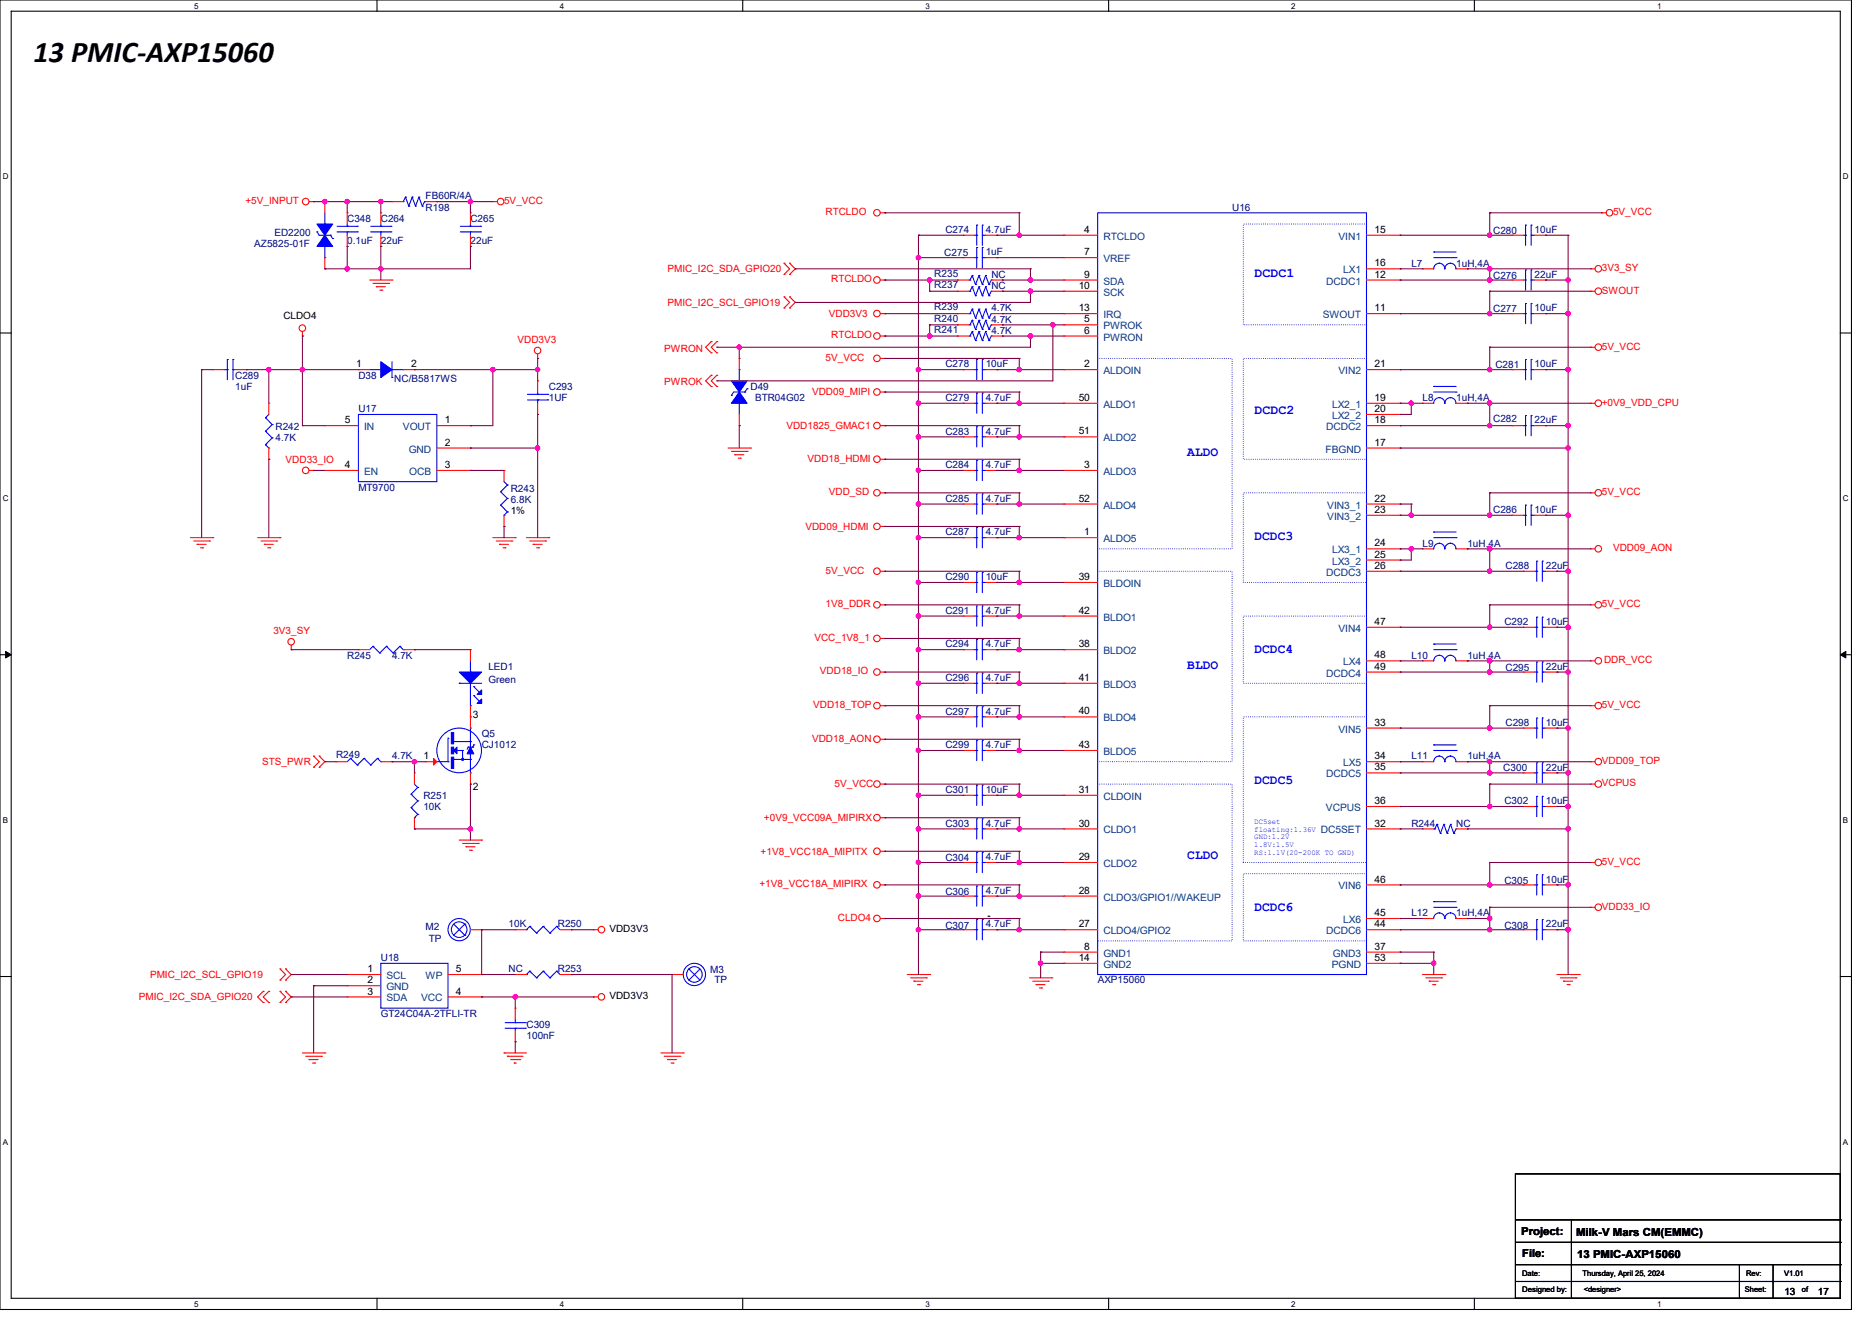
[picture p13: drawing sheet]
<svg xmlns="http://www.w3.org/2000/svg" width="297mm" height="210mm" viewBox="0 0 297 210" stroke-linecap="round" stroke-linejoin="round" font-family="sans-serif">
<defs><g id="words">
<text font-size="4.8" x="5.3" y="9.9">13 PMIC-AXP15060</text>
<g font-size="2.1" fill="#00f">
<text x="199.1" y="43.9">DCDC1</text>
<text x="199.1" y="65.8">DCDC2</text>
<text x="188.5" y="72.4">ALDO</text>
<text x="199.1" y="85.7">DCDC3</text>
<text x="188.5" y="106.2">BLDO</text>
<text x="199.1" y="103.7">DCDC4</text>
<text x="199.1" y="124.5">DCDC5</text>
<text x="188.5" y="136.4">CLDO</text>
<text x="199.1" y="144.5">DCDC6</text>
</g>
<g font-size="1.8">
<text x="241.5" y="196">Project:</text>
<text x="250.2" y="196.2">Milk-V Mars CM(EMMC)</text>
<text x="241.6" y="199.5">File:</text>
<text x="250.3" y="199.7">13 PMIC-AXP15060</text>
</g>
<g font-size="1.6" fill="#f00">
<text x="38.9" y="32.4">+5V_INPUT</text>
<text x="80" y="32.4">5V_VCC</text>
<text x="131.1" y="34.1">RTCLDO</text>
<text x="256.1" y="34.1">5V_VCC</text>
<text x="106" y="43.2">PMIC_I2C_SDA_GPIO20</text>
<text x="131.9" y="44.8">RTCLDO</text>
<text x="254.3" y="43">3V3_SY</text>
<text x="254.3" y="46.6">SWOUT</text>
<text x="106" y="48.5">PMIC_I2C_SCL_GPIO19</text>
<text x="131.6" y="50.3">VDD3V3</text>
<text x="131.9" y="53.7">RTCLDO</text>
<text x="82.2" y="54.4">VDD3V3</text>
<text x="105.4" y="55.8">PWRON</text>
<text x="131.1" y="57.3">5V_VCC</text>
<text x="254.3" y="55.5">5V_VCC</text>
<text x="105.4" y="61.2">PWROK</text>
<text x="128.9" y="62.8">VDD09_MIPI</text>
<text x="254.3" y="64.4">+0V9_VDD_CPU</text>
<text x="124.8" y="68.1">VDD1825_GMAC1</text>
<text x="45.3" y="73.4">VDD33_IO</text>
<text x="128.2" y="73.3">VDD18_HDMI</text>
<text x="131.6" y="78.6">VDD_SD</text>
<text x="254.3" y="78.6">5V_VCC</text>
<text x="127.9" y="84.1">VDD09_HDMI</text>
<text x="256.1" y="87.5">VDD09_AON</text>
<text x="131.1" y="91">5V_VCC</text>
<text x="43.4" y="100.6">3V3_SY</text>
<text x="129.3" y="101.7">VCC_1V8_1</text>
<text x="131.1" y="96.4">1V8_DDR</text>
<text x="254.3" y="96.4">5V_VCC</text>
<text x="130.2" y="107">VDD18_IO</text>
<text x="254.6" y="105.3">DDR_VCC</text>
<text x="129.1" y="112.4">VDD18_TOP</text>
<text x="254.3" y="112.4">5V_VCC</text>
<text x="128.9" y="117.7">VDD18_AON</text>
<text x="41.6" y="121.4">STS_PWR</text>
<text x="132.5" y="125">5V_VCC</text>
<text x="254.3" y="121.3">VDD09_TOP</text>
<text x="254.3" y="124.8">VCPUS</text>
<text x="121.3" y="130.3">+0V9_VCC09A_MIPIRX</text>
<text x="120.7" y="135.7">+1V8_VCC18A_MIPITX</text>
<text x="254.3" y="137.3">5V_VCC</text>
<text x="120.6" y="140.8">+1V8_VCC18A_MIPIRX</text>
<text x="133" y="146.2">CLDO4</text>
<text x="254.3" y="144.4">VDD33_IO</text>
<text x="23.8" y="155.2">PMIC_I2C_SCL_GPIO19</text>
<text x="22.1" y="158.8">PMIC_I2C_SDA_GPIO20</text>
</g>
<g font-size="1.6" fill="#000080">
<text x="55.1" y="35.2">C348</text>
<text x="60.5" y="35.2">C264</text>
<text x="67.6" y="33.4">R198</text>
<text x="67.6" y="31.6">FB60R/4A</text>
<text x="74.7" y="35.2">C265</text>
<text x="195.6" y="33.4">U16</text>
<text x="40.4" y="39.3">AZ5825-01F</text>
<text x="43.6" y="37.5">ED2200</text>
<text x="55.1" y="38.8">0.1uF</text>
<text x="60.5" y="38.8">22uF</text>
<text x="74.7" y="38.8">22uF</text>
<text x="149.9" y="40.7">C275</text>
<text x="150.1" y="37">C274</text>
<text x="156.5" y="40.5">1uF</text>
<text x="156.5" y="37">4.7uF</text>
<text x="237" y="37.1">C280</text>
<text x="243.6" y="37">10uF</text>
<text x="148.3" y="45.7">R237</text>
<text x="148.3" y="43.9">R235</text>
<text x="157.4" y="45.9">NC</text>
<text x="157.4" y="44.1">NC</text>
<text x="224" y="42.3">L7</text>
<text x="231.2" y="42.3">1uH,4A</text>
<text x="237" y="44.3">C276</text>
<text x="243.6" y="44.1">22uF</text>
<text x="148.3" y="52.8">R241</text>
<text x="148.3" y="49.3">R239</text>
<text x="148.3" y="51">R240</text>
<text x="157.4" y="53">4.7K</text>
<text x="157.4" y="49.4">4.7K</text>
<text x="157.4" y="51.2">4.7K</text>
<text x="237" y="49.6">C277</text>
<text x="243.6" y="49.4">10uF</text>
<text x="150.1" y="58.3">C278</text>
<text x="156.5" y="58.3">10uF</text>
<text x="237.4" y="58.5">C281</text>
<text x="243.6" y="58.3">10uF</text>
<text x="37.3" y="60.1">C289</text>
<text x="37.3" y="61.9">1uF</text>
<text x="56.9" y="65.4">U17</text>
<text x="56.9" y="60.1">D38</text>
<text x="62.6" y="60.6">NC/B5817WS</text>
<text x="87.1" y="61.9">C293</text>
<text x="87.1" y="63.6">1UF</text>
<text x="119.1" y="61.9">D49</text>
<text x="119.9" y="63.6">BTR04G02</text>
<text x="150.1" y="63.6">C279</text>
<text x="156.5" y="63.6">4.7uF</text>
<text x="225.8" y="63.6">L8</text>
<text x="231.2" y="63.6">1uH,4A</text>
<text x="43.7" y="68.3">R242</text>
<text x="43.7" y="70">4.7K</text>
<text x="150.1" y="69">C283</text>
<text x="156.5" y="69">4.7uF</text>
<text x="237" y="67">C282</text>
<text x="243.6" y="67.2">22uF</text>
<text x="56.9" y="77.9">MT9700</text>
<text x="150.1" y="74.3">C284</text>
<text x="156.5" y="74.3">4.7uF</text>
<text x="81.1" y="78">R243</text>
<text x="81.1" y="79.8">6.8K</text>
<text x="150.1" y="79.7">C285</text>
<text x="156.5" y="79.7">4.7uF</text>
<text x="237" y="81.4">C286</text>
<text x="243.6" y="81.4">10uF</text>
<text x="150.1" y="85">C287</text>
<text x="156.5" y="85">4.7uF</text>
<text x="225.8" y="86.8">L9</text>
<text x="232.9" y="86.8">1uH,4A</text>
<text x="150.1" y="92.1">C290</text>
<text x="156.5" y="92.1">10uF</text>
<text x="239" y="90.3">C288</text>
<text x="245.4" y="90.3">22uF</text>
<text x="150.1" y="97.4">C291</text>
<text x="156.5" y="97.4">4.7uF</text>
<text x="238.8" y="99.2">C292</text>
<text x="245.4" y="99.2">10uF</text>
<text x="55.1" y="104.5">R245</text>
<text x="62.2" y="104.5">4.7K</text>
<text x="77.5" y="106.3">LED1</text>
<text x="150.1" y="102.8">C294</text>
<text x="156.5" y="102.8">4.7uF</text>
<text x="224" y="104.5">L10</text>
<text x="232.9" y="104.5">1uH,4A</text>
<text x="239" y="106.5">C295</text>
<text x="245.4" y="106.3">22uF</text>
<text x="77.5" y="108.5">Green</text>
<text x="150.1" y="108.1">C296</text>
<text x="150.1" y="113.4">C297</text>
<text x="156.5" y="108.1">4.7uF</text>
<text x="156.5" y="113.4">4.7uF</text>
<text x="76.5" y="117">Q5</text>
<text x="76.5" y="118.8">CJ1012</text>
<text x="150.1" y="118.8">C299</text>
<text x="156.5" y="118.8">4.7uF</text>
<text x="239" y="115.2">C298</text>
<text x="245.4" y="115.2">10uF</text>
<text x="53.3" y="120.4">R249</text>
<text x="62.2" y="120.5">4.7K</text>
<text x="150.1" y="125.9">C301</text>
<text x="156.5" y="125.9">10uF</text>
<text x="224" y="120.5">L11</text>
<text x="232.9" y="120.5">1uH,4A</text>
<text x="238.6" y="122.3">C300</text>
<text x="245.4" y="122.3">22uF</text>
<text x="67.2" y="126.8">R251</text>
<text x="67.2" y="128.5">10K</text>
<text x="150.1" y="131.2">C303</text>
<text x="156.5" y="131.2">4.7uF</text>
<text x="224" y="131.2">R244</text>
<text x="231.2" y="131.2">NC</text>
<text x="238.8" y="127.7">C302</text>
<text x="245.4" y="127.7">10uF</text>
<text x="150.1" y="136.7">C304</text>
<text x="156.5" y="136.5">4.7uF</text>
<text x="150.1" y="142.1">C306</text>
<text x="156.5" y="141.9">4.7uF</text>
<text x="238.8" y="140.3">C305</text>
<text x="245.4" y="140.1">10uF</text>
<text x="67.6" y="147.6">M2</text>
<text x="68.1" y="149.5">TP</text>
<text x="80.7" y="147.2">10K</text>
<text x="88.5" y="147.2">R250</text>
<text x="150.1" y="147.4">C307</text>
<text x="156.5" y="147.2">4.7uF</text>
<text x="224" y="145.4">L12</text>
<text x="231.2" y="145.4">1uH,4A</text>
<text x="238.8" y="147.4">C308</text>
<text x="245.4" y="147.2">22uF</text>
<text x="60.5" y="152.5">U18</text>
<text x="80.7" y="154.3">NC</text>
<text x="88.5" y="154.3">R253</text>
<text x="112.7" y="154.5">M3</text>
<text x="60.5" y="161.4">GT24C04A-2TFLI-TR</text>
<text x="113.4" y="156.1">TP</text>
<text x="174.3" y="156.1">AXP15060</text>
<text x="83.6" y="163.2">C309</text>
<text x="83.6" y="165">100nF</text>
</g>
<g font-size="1.6">
<text x="172.1" y="37">4</text>
<text x="172.1" y="40.5">7</text>
<text x="218.2" y="37">15</text>
<text x="171.2" y="45.8">10</text>
<text x="172.1" y="44.1">9</text>
<text x="218.2" y="44.1">12</text>
<text x="218.2" y="42.3">16</text>
<text x="45" y="50.7">CLDO4</text>
<text x="171.2" y="49.4">13</text>
<text x="172.1" y="51.2">5</text>
<text x="172.1" y="53">6</text>
<text x="218.2" y="49.4">11</text>
<text x="56.5" y="58.3">1</text>
<text x="65.3" y="58.3">2</text>
<text x="172.1" y="58.3">2</text>
<text x="218.2" y="58.3">21</text>
<text x="171.2" y="63.6">50</text>
<text x="218.2" y="63.6">19</text>
<text x="218.2" y="65.4">20</text>
<text x="54.8" y="67.2">5</text>
<text x="70.6" y="70.7">2</text>
<text x="70.6" y="67.2">1</text>
<text x="171.2" y="69">51</text>
<text x="218.2" y="70.7">17</text>
<text x="218.2" y="67.2">18</text>
<text x="54.8" y="74.3">4</text>
<text x="70.6" y="74.3">3</text>
<text x="172.1" y="74.3">3</text>
<text x="81.1" y="81.6">1%</text>
<text x="171.2" y="79.6">52</text>
<text x="218.2" y="79.6">22</text>
<text x="218.2" y="81.4">23</text>
<text x="172.1" y="85">1</text>
<text x="218.2" y="86.7">24</text>
<text x="218.2" y="88.5">25</text>
<text x="171.2" y="92.1">39</text>
<text x="218.2" y="90.3">26</text>
<text x="171.2" y="97.4">42</text>
<text x="218.2" y="99.2">47</text>
<text x="171.2" y="102.7">38</text>
<text x="218.2" y="104.5">48</text>
<text x="218.2" y="106.3">49</text>
<text x="75.1" y="114">3</text>
<text x="171.2" y="113.4">40</text>
<text x="171.2" y="108.1">41</text>
<text x="171.2" y="118.7">43</text>
<text x="218.2" y="115.2">33</text>
<text x="67.2" y="120.5">1</text>
<text x="75.1" y="125.4">2</text>
<text x="171.2" y="125.9">31</text>
<text x="218.2" y="120.5">34</text>
<text x="218.2" y="122.3">35</text>
<text x="171.2" y="131.2">30</text>
<text x="218.2" y="131.2">32</text>
<text x="218.2" y="127.6">36</text>
<text x="171.2" y="136.5">29</text>
<text x="171.2" y="141.9">28</text>
<text x="218.2" y="140.1">46</text>
<text x="96.7" y="147.9">VDD3V3</text>
<text x="171.2" y="147.2">27</text>
<text x="218.2" y="147.2">44</text>
<text x="218.2" y="145.4">45</text>
<text x="58.3" y="154.3">1</text>
<text x="72.4" y="154.3">5</text>
<text x="171.2" y="152.5">14</text>
<text x="172.1" y="150.7">8</text>
<text x="218.2" y="150.7">37</text>
<text x="218.2" y="152.5">53</text>
<text x="58.3" y="156.1">2</text>
<text x="58.3" y="157.9">3</text>
<text x="72.4" y="157.9">4</text>
<text x="96.7" y="158.6">VDD3V3</text>
<text x="283.3" y="205.5">13</text>
<text x="288.6" y="205.5">17</text>
</g>
<g font-size="1.6" fill="#004080">
<text x="175.1" y="38.1">RTCLDO</text>
<text x="175.1" y="41.6">VREF</text>
<text x="212.5" y="38.1">VIN1</text>
<text x="175.1" y="45.2">SDA</text>
<text x="175.1" y="46.9">SCK</text>
<text x="210.5" y="45.2">DCDC1</text>
<text x="213.2" y="43.4">LX1</text>
<text x="175.1" y="52.3">PWROK</text>
<text x="175.1" y="50.5">IRQ</text>
<text x="210" y="50.5">SWOUT</text>
<text x="175.1" y="59.4">ALDOIN</text>
<text x="175.1" y="54.1">PWRON</text>
<text x="212.5" y="59.4">VIN2</text>
<text x="175.1" y="64.7">ALDO1</text>
<text x="211.5" y="64.7">LX2_1</text>
<text x="57.8" y="68.3">IN</text>
<text x="64" y="68.3">VOUT</text>
<text x="64.9" y="71.8">GND</text>
<text x="175.1" y="70.1">ALDO2</text>
<text x="210.4" y="71.8">FBGND</text>
<text x="210.5" y="68.3">DCDC2</text>
<text x="211.5" y="66.5">LX2_2</text>
<text x="57.8" y="75.4">EN</text>
<text x="65" y="75.4">OCB</text>
<text x="175.1" y="75.4">ALDO3</text>
<text x="175.1" y="80.7">ALDO4</text>
<text x="210.7" y="80.7">VIN3_1</text>
<text x="210.7" y="82.5">VIN3_2</text>
<text x="175.1" y="86.1">ALDO5</text>
<text x="211.5" y="87.8">LX3_1</text>
<text x="211.5" y="89.6">LX3_2</text>
<text x="175.1" y="93.2">BLDOIN</text>
<text x="210.5" y="91.4">DCDC3</text>
<text x="175.1" y="98.5">BLDO1</text>
<text x="212.5" y="100.3">VIN4</text>
<text x="175.1" y="103.8">BLDO2</text>
<text x="210.5" y="107.4">DCDC4</text>
<text x="213.2" y="105.6">LX4</text>
<text x="175.1" y="109.2">BLDO3</text>
<text x="175.1" y="114.5">BLDO4</text>
<text x="175.1" y="119.8">BLDO5</text>
<text x="212.5" y="116.3">VIN5</text>
<text x="210.5" y="123.4">DCDC5</text>
<text x="213.2" y="121.6">LX5</text>
<text x="175.1" y="127">CLDOIN</text>
<text x="210.5" y="128.7">VCPUS</text>
<text x="175.1" y="137.6">CLDO2</text>
<text x="175.1" y="132.3">CLDO1</text>
<text x="209.7" y="132.3">DC5SET</text>
<text x="175.1" y="143">CLDO3/GPIO1//WAKEUP</text>
<text x="212.5" y="141.2">VIN6</text>
<text x="175.1" y="148.3">CLDO4/GPIO2</text>
<text x="210.5" y="148.3">DCDC6</text>
<text x="213.2" y="146.5">LX6</text>
<text x="61.3" y="155.4">SCL</text>
<text x="67.6" y="155.4">WP</text>
<text x="175.1" y="151.9">GND1</text>
<text x="175.1" y="153.6">GND2</text>
<text x="211.4" y="153.6">PGND</text>
<text x="211.6" y="151.9">GND3</text>
<text x="61.3" y="157.2">GND</text>
<text x="61.3" y="159">SDA</text>
<text x="66.8" y="159">VCC</text>
</g>
<g font-size="1.3">
<text x="30.8" y="1.4">5</text>
<text x="88.9" y="1.4">4</text>
<text x="146.9" y="1.4">3</text>
<text x="205" y="1.4">2</text>
<text x="263" y="1.4">1</text>
<text x=".4" y="28.5">D</text>
<text x="292.5" y="28.5">D</text>
<text x=".4" y="79.5">C</text>
<text x="292.5" y="79.5">C</text>
<text x=".4" y="130.6">B</text>
<text x="292.5" y="130.6">B</text>
<text x=".4" y="181.7">A</text>
<text x="292.5" y="181.7">A</text>
<text x="30.8" y="207.4">5</text>
<text x="88.9" y="207.4">4</text>
<text x="146.9" y="207.4">3</text>
<text x="205" y="207.4">2</text>
<text x="263" y="207.4">1</text>
</g>
<g font-size="1.2" fill="#00f">
<text x="199.1" y="130.8">DC5set</text>
<text x="199.1" y="132">floating:1.36V</text>
<text x="199.1" y="133.2">GND:1.2V</text>
<text x="199.1" y="134.5">1.8V:1.5V</text>
<text x="199.1" y="135.7">RS:1.1V(20-200K TO GND)</text>
</g>
<g font-size="1.2">
<text x="241.6" y="202.6">Date:</text>
<text x="251.2" y="202.6">Thursday, April 25, 2024</text>
<text x="277.2" y="202.6">Rev:</text>
<text x="283.2" y="202.6">V1.01</text>
<text x="241.6" y="205.1">Designed by:</text>
<text x="251.4" y="205.1">&lt;designer&gt;</text>
<text x="277" y="205.1">Sheet:</text>
<text x="286" y="205.1">of</text>
</g>
</g></defs>
<path d="M0 0h293.9v207.9h-293.9zM1.8 1.8h290.3v204.3h-290.3z" fill="none" stroke="#000" stroke-width=".17"/>
<g fill="#fff">
<path d="M30.8 .2h.7v1.4h-.7z"/>
<path d="M30.8 206.3h.7v1.4h-.7z"/>
</g>
<path d="M59.8 0v1.8M59.8 206.1v1.8" fill="none" stroke="#000" stroke-width=".17"/>
<g fill="#fff">
<path d="M88.9 .2h.7v1.4h-.7z"/>
<path d="M88.9 206.3h.7v1.4h-.7z"/>
</g>
<path d="M117.9 0v1.8M117.9 206.1v1.8" fill="none" stroke="#000" stroke-width=".17"/>
<g fill="#fff">
<path d="M146.9 .2h.7v1.4h-.7z"/>
<path d="M146.9 206.3h.7v1.4h-.7z"/>
</g>
<path d="M176 0v1.8M176 206.1v1.8" fill="none" stroke="#000" stroke-width=".17"/>
<g fill="#fff">
<path d="M205 .2h.7v1.4h-.7z"/>
<path d="M205 206.3h.7v1.4h-.7z"/>
</g>
<path d="M234 0v1.8M234 206.1v1.8" fill="none" stroke="#000" stroke-width=".17"/>
<g fill="#fff">
<path d="M263.1 .2h.7v1.4h-.7z"/>
<path d="M263.1 206.3h.7v1.4h-.7z"/>
<path d="M.4 27.3h1v1.4h-1z"/>
<path d="M292.6 27.3h.9v1.4h-.9z"/>
<path d="M.4 78.4h1v1.4h-1z"/>
<path d="M292.6 78.4h.9v1.4h-.9z"/>
</g>
<path d="M0 52.9h1.8M292.1 52.9h1.8" fill="none" stroke="#000" stroke-width=".17"/>
<g fill="#fff">
<path d="M.4 129.5h.9v1.4h-.9z"/>
<path d="M292.6 129.5h.8v1.4h-.8z"/>
</g>
<path d="M0 103.9h1.8M292.1 103.9h1.8" fill="none" stroke="#000" stroke-width=".17"/>
<path d="M.9 103.4l.9 .5-.9 .5zM292.1 103.9l.9-.5v1z" fill="#000" stroke="#000" stroke-width=".16"/>
<g fill="#fff">
<path d="M.4 180.5h.9v1.4h-.9z"/>
<path d="M292.5 180.5h.9v1.4h-.9z"/>
</g>
<g fill="none" stroke="#000" stroke-width=".17">
<path d="M0 155h1.8M156.8 145.4h.2M157 145.4h.1M292.1 155h1.8M240.6 186.3h51.5v19.8h-51.5zM240.6 193.6h51.5M240.6 197.2h51.5M249.4 193.6v12.5M292.1 193.6h.1M292.1 197.2h.1M240.6 200.7h51.5M240.6 203.4h51.5"/>
<path d="M249.4 206.1h.1M276.1 206.1h.1M276.1 200.7v5.4M281.5 206.1h.1M281.5 200.7v5.4M292.1 200.7h.1M292.1 203.4h.1"/>
</g>
<g fill="none" stroke="#f00" stroke-width=".17">
<path d="M49.1 32h.7M49.8 32h.1M51.6 32h.1M51.6 32v1.8M55.1 33.8h.1M55.1 39.1h.1M55.1 33.8v1.8M55.1 37.3v1.8M60.5 33.8h.1M60.5 39.1h.1M60.5 33.8v1.8M60.5 37.3v1.8"/>
<path d="M62.2 32h.1M62.2 32h1.8M67.6 32h1.7M69.3 32h.1M74.7 33.8h.1M74.7 39.1h.1M74.7 33.8v1.8M74.7 37.3v1.8M78.2 32h.1M78.2 32h.8M139.7 33.8h.8M140.5 33.8h.1"/>
<path d="M152.9 37.3h.1M152.9 37.3h1.8M156.5 37.3h1.7M158.2 37.3h.1M168.9 37.3h.1M168.9 37.3h5.3M216.9 37.3h5.3M222.2 37.3h.1M240 37.3h.1M240 37.3h1.8M243.6 37.3h1.8M245.4 37.3h.1"/>
<path d="M254.3 33.8h.1M254.3 33.8h.7M33.8 58.7h.1M33.8 58.7h1.8M37.3 58.7h1.8M39.1 58.7h.1M48 53.3h.1M48 52.6v.7M51.6 42.7h.1M51.6 40.9v1.8M56.9 58.7h.1M56.9 58.7h1.8"/>
<path d="M58.7 44.4h3.5M59.2 45h2.5M59.7 45.5h.1M59.7 45.5h1.5M60.3 46.1h.3M60.6 46.1h.1M61.7 45h.1M62.2 44.4h.1M64 58.7h1.8M65.8 58.7h.1M85.3 56.9h.1M85.3 56.2v.7"/>
<path d="M112.9 56h.1M112.9 54.2h.1M112.9 59.6h.1M112.9 59.6l-.9 .9 .9 .8M112.9 54.2l-.9 .9 .9 .9M113.8 56h.1M113.8 54.2h.1M113.8 59.6h.1M113.8 54.2l-.9 .9 .9 .9M113.8 59.6l-.9 .9 .9 .8M117.3 56.9h.1M117.3 56.9v1.8"/>
<path d="M124.5 43.6h.1M124.5 41.8h.1M124.5 48.9h.1M124.5 47.1h.1M124.5 41.8l.8 .9-.8 .9M124.5 47.1l.8 .9-.8 .9M125.3 41.8h.1M125.3 43.6h.1M125.3 47.1h.1M125.3 48.9h.1M125.3 41.8l.9 .9-.9 .9M125.3 47.1l.9 .9-.9 .9"/>
<path d="M139.7 56.9h.8M139.7 44.4h.8M139.7 49.8h.8M139.7 53.3h.8M140.5 56.9h.1M140.5 44.4h.1M140.5 49.8h.1M140.5 53.3h.1M152 53.3h.1M152 46.2h.1M152 49.8h.1M152 51.6h.1"/>
<path d="M152 44.4h.1M152 46.2h1.8M152 44.4h1.8M152 49.8h1.8M152 53.3h1.8M152 51.6h1.8M152.9 40.9h.1M152.9 58.7h.1M152.9 58.7h1.8M152.9 40.9h1.8M156.5 58.7h1.7M156.5 40.9h1.7"/>
<path d="M157.4 46.2h1.7M157.4 44.4h1.7M157.4 49.8h1.7M157.4 53.3h1.7M157.4 51.6h1.7M158.2 40.9h.1M158.2 58.7h.1M159.1 53.3h.1M159.1 46.2h.1M159.1 49.8h.1M159.1 51.6h.1M159.1 44.4h.1"/>
<path d="M168.9 58.7h.1M168.9 51.6h.1M168.9 53.3h.1M168.9 40.9h.1M168.9 44.4h.1M168.9 46.2h.1M168.9 49.8h.1M168.9 46.2h5.3M168.9 44.4h5.3M168.9 49.8h5.3M168.9 53.3h5.3M168.9 58.7h5.3"/>
<path d="M168.9 40.9h5.3M168.9 51.6h5.3M216.9 42.7h5.3M216.9 44.4h5.3M216.9 49.8h5.3M216.9 58.7h5.3M222.2 49.8h.1M222.2 44.4h.1M222.2 42.7h.1M222.2 58.7h.1M225.8 42.7h.1M225.8 42.7h1.8"/>
<path d="M231.1 42.7h1.8M232.9 42.7h.1M240 49.8h.1M240 44.4h.1M240 58.7h.1M240 44.4h1.8M240 49.8h1.8M240 58.7h1.8M243.6 44.4h1.8M243.6 49.8h1.8M243.6 58.7h1.8M245.4 49.8h.1"/>
<path d="M245.4 44.4h.1M245.4 58.7h.1M252.5 42.7h.1M252.5 46.2h.1M252.5 55.1h.1M252.5 42.7h.7M252.5 46.2h.7M252.5 55.1h.7M42.7 64h.1M42.7 72.9h.1M42.7 64v1.8M42.7 71.1v1.8"/>
<path d="M49.1 74.7h.7M49.8 74.7h.1M51.6 74.7h.1M51.6 67.6h.1M51.6 67.6h5.3M51.6 74.7h5.3M69.3 67.6h5.4M69.3 74.7h5.4M69.3 71.1h5.4M74.7 74.7h.1M74.7 71.1h.1M74.7 67.6h.1"/>
<path d="M80 74.7h.1M80 74.7v1.8M85.3 60.5h.1M85.3 65.8h.1M85.3 60.5v1.7M85.3 64v1.8M112.9 61.3h.1M113.8 61.3h.1M115.6 71.1h3.5M116.1 71.6h2.5M116.6 72.2h.1M116.6 72.2h1.5"/>
<path d="M117.2 72.7h.3M117.3 67.6h.1M117.3 65.8v1.8M117.5 72.7h.1M118.6 71.6h.1M119.1 71.1h.1M139.7 78.2h.8M139.7 62.2h.8M139.7 67.6h.8M139.7 72.9h.8M140.5 62.2h.1M140.5 67.6h.1"/>
<path d="M140.5 72.9h.1M140.5 78.2h.1M152.9 74.7h.1M152.9 64h.1M152.9 69.3h.1M152.9 64h1.8M152.9 74.7h1.8M152.9 69.3h1.8M156.5 64h1.7M156.5 74.7h1.7M156.5 69.3h1.7M158.2 74.7h.1"/>
<path d="M158.2 64h.1M158.2 69.3h.1M168.9 74.7h.1M168.9 64h.1M168.9 69.3h.1M168.9 64h5.3M168.9 74.7h5.3M168.9 69.3h5.3M216.9 67.6h5.3M216.9 64h5.3M216.9 71.1h5.3M216.9 65.8h5.3"/>
<path d="M222.2 71.1h.1M222.2 67.6h.1M222.2 64h.1M222.2 65.8h.1M225.8 64h.1M225.8 64h1.8M231.1 64h1.8M232.9 64h.1M240 67.6h.1M240 67.6h1.8M243.6 67.6h1.8M245.4 67.6h.1"/>
<path d="M252.5 78.2h.1M252.5 64h.1M252.5 78.2h.7M252.5 64h.7M30.2 85.3h3.6M30.8 85.9h2.5M31.3 86.4h.1M31.3 86.4h1.4M31.8 87h.4M32.2 87h.1M33.3 85.9h.1M33.8 85.3h.1"/>
<path d="M40.9 85.3h3.5M41.4 85.9h2.5M42 86.4h.1M42 86.4h1.4M42.5 87h.3M42.8 87h.1M43.9 85.9h.1M44.4 85.3h.1M78.2 85.3h3.6M78.8 85.9h2.5M79.3 86.4h.1M79.3 86.4h1.4"/>
<path d="M79.8 87h.4M80 83.6h.1M80 81.8v1.8M80.2 87h.1M81.3 85.9h.1M81.8 85.3h.1M83.6 85.3h3.5M84.1 85.9h2.5M84.6 86.4h.1M84.6 86.4h1.5M85.2 87h.3M85.5 87h.1"/>
<path d="M86.6 85.9h.1M87.1 85.3h.1M139.7 96h.8M139.7 83.6h.8M139.7 90.7h.8M140.5 83.6h.1M140.5 90.7h.1M140.5 96h.1M152.9 92.5h.1M152.9 80h.1M152.9 85.3h.1M152.9 97.8h.1"/>
<path d="M152.9 85.3h1.8M152.9 92.5h1.8M152.9 80h1.8M152.9 97.8h1.8M156.5 85.3h1.7M156.5 92.5h1.7M156.5 80h1.7M156.5 97.8h1.7M158.2 92.5h.1M158.2 80h.1M158.2 85.3h.1M158.2 97.8h.1"/>
<path d="M168.9 85.3h.1M168.9 92.5h.1M168.9 97.8h.1M168.9 80h.1M168.9 85.3h5.3M168.9 92.5h5.3M168.9 80h5.3M168.9 97.8h5.3M216.9 90.7h5.3M216.9 87.1h5.3M216.9 80h5.3M216.9 99.6h5.3"/>
<path d="M216.9 81.8h5.3M216.9 88.9h5.3M222.2 80h.1M222.2 81.8h.1M222.2 87.1h.1M222.2 88.9h.1M222.2 90.7h.1M222.2 99.6h.1M225.8 87.1h.1M225.8 87.1h1.8M231.1 87.1h1.8M232.9 87.1h.1"/>
<path d="M240 81.8h.1M240 81.8h1.8M241.8 99.6h.1M241.8 90.7h.1M241.8 90.7h1.8M241.8 99.6h1.8M243.6 81.8h1.8M245.4 81.8h.1M245.4 90.7h1.7M245.4 99.6h1.7M247.1 99.6h.1M247.1 90.7h.1"/>
<path d="M252.5 96h.1M252.5 87.1h.1M252.5 96h.7M252.5 87.1h.7M46.2 103.1h.1M46.2 102.4v.7M56.9 103.1h.1M56.9 103.1h1.8M64 103.1h1.8M65.8 103.1h.1M74.7 103.1h.1M74.7 113.8h.1"/>
<path d="M74.7 103.1v1.8M74.7 112v3.6M139.7 112h.8M139.7 101.3h.8M139.7 106.7h.8M139.7 117.3h.8M140.5 101.3h.1M140.5 112h.1M140.5 106.7h.1M140.5 117.3h.1M152.9 103.1h.1M152.9 108.5h.1"/>
<path d="M152.9 113.8h.1M152.9 119.1h.1M152.9 103.1h1.8M152.9 108.5h1.8M152.9 113.8h1.8M152.9 119.1h1.8M156.5 103.1h1.7M156.5 108.5h1.7M156.5 113.8h1.7M156.5 119.1h1.7M158.2 103.1h.1M158.2 108.5h.1"/>
<path d="M158.2 113.8h.1M158.2 119.1h.1M168.9 103.1h.1M168.9 113.8h.1M168.9 108.5h.1M168.9 119.1h.1M168.9 103.1h5.3M168.9 108.5h5.3M168.9 113.8h5.3M168.9 119.1h5.3M216.9 106.7h5.3M216.9 104.9h5.3"/>
<path d="M216.9 115.6h5.3M222.2 115.6h.1M222.2 104.9h.1M222.2 106.7h.1M225.8 104.9h.1M225.8 104.9h1.8M231.1 104.9h1.8M232.9 104.9h.1M241.8 115.6h.1M241.8 106.7h.1M241.8 106.7h1.8M241.8 115.6h1.8"/>
<path d="M245.4 106.7h1.7M245.4 115.6h1.7M247.1 115.6h.1M247.1 106.7h.1M252.5 112h.1M252.5 104.9h.1M252.5 112h.7M252.5 104.9h.7M49.8 121.8h.1M49.8 120h.1M49.8 120l.9 .9-.9 .9M50.7 120h.1"/>
<path d="M50.7 121.8h.1M50.7 120l.9 .9-.9 .9M53.3 120.9h.1M53.3 120.9h1.8M60.5 120.9h1.7M62.2 120.9h.1M65.8 122.7h.1M65.8 131.6h.1M65.8 122.7v1.8M65.8 129.8v1.8M67.6 120.9h.1M67.6 120.9h1.7"/>
<path d="M72.9 133.3h3.6M73.4 133.9h2.5M74 134.4h.1M74 134.4h1.4M74.5 135h.3M74.7 124.5h.1M74.7 122.7v1.8M74.8 135h.1M75.9 133.9h.1M76.5 133.3h.1M139.7 124.5h.8M139.7 129.8h.8"/>
<path d="M139.7 135.1h.8M140.5 124.5h.1M140.5 129.8h.1M140.5 135.1h.1M152.9 131.6h.1M152.9 136.9h.1M152.9 126.2h.1M152.9 136.9h1.8M152.9 131.6h1.8M152.9 126.2h1.8M156.5 136.9h1.7M156.5 131.6h1.7"/>
<path d="M156.5 126.2h1.7M158.2 131.6h.1M158.2 136.9h.1M158.2 126.2h.1M168.9 136.9h.1M168.9 131.6h.1M168.9 126.2h.1M168.9 136.9h5.3M168.9 131.6h5.3M168.9 126.2h5.3M216.9 120.9h5.3M216.9 122.7h5.3"/>
<path d="M216.9 131.6h5.3M216.9 128h5.3M222.2 131.6h.1M222.2 120.9h.1M222.2 122.7h.1M222.2 128h.1M225.8 120.9h.1M225.8 131.6h.1M225.8 120.9h1.8M225.8 131.6h1.8M231.1 120.9h1.8M231.1 131.6h1.8"/>
<path d="M232.9 120.9h.1M232.9 131.6h.1M241.8 122.7h.1M241.8 128h.1M241.8 122.7h1.8M241.8 128h1.8M245.4 122.7h1.7M245.4 128h1.7M247.1 122.7h.1M247.1 128h.1M252.5 120.9h.1M252.5 124.5h.1"/>
<path d="M252.5 136.9h.1M252.5 120.9h.7M252.5 124.5h.7M252.5 136.9h.7M41.8 159.1h.1M41.8 157.4h.1M41.8 157.4l-.9 .8 .9 .9M42.7 159.1h.1M42.7 157.4h.1M42.7 157.4l-.9 .8 .9 .9M44.4 159.1h.1M44.4 157.4h.1"/>
<path d="M44.4 155.6h.1M44.4 153.8h.1M44.4 157.4l.9 .8-.9 .9M44.4 153.8l.9 .9-.9 .9M45.3 157.4h.1M45.3 159.1h.1M45.3 153.8h.1M45.3 155.6h.1M45.3 157.4l.9 .8-.9 .9M45.3 153.8l.9 .9-.9 .9M55.1 154.7h.1M55.1 156.5h.1"/>
<path d="M55.1 158.2h.1M55.1 154.7h5.4M55.1 158.2h5.4M55.1 156.5h5.4M71.1 154.7h5.4M71.1 158.2h5.4M74.7 147.6h1.8M76.5 158.2h.1M76.5 154.7h.1M76.5 147.6h.1M81.8 154.7h.1M81.8 147.6h.1"/>
<path d="M81.8 154.7h1.8M81.8 147.6h1.8M88.9 154.7h1.8M88.9 147.6h1.8M90.7 154.7h.1M90.7 147.6h.1M94.2 158.2h.1M94.2 147.6h.1M94.2 158.2h.8M94.2 147.6h.8M106.7 154.7h.1M106.7 154.7h1.8"/>
<path d="M139.7 140.5h.8M139.7 145.8h.8M140.5 140.5h.1M140.5 145.8h.1M144 154.7h3.6M144.5 155.2h2.5M145.1 155.7h.1M145.1 155.7h1.4M145.6 156.3h.4M146 156.3h.1M147 155.2h.1M147.6 154.7h.1"/>
<path d="M152.9 147.6h.1M152.9 142.2h.1M152.9 147.6h1.8M152.9 142.2h1.8M156.5 147.6h1.7M156.5 142.2h1.7M158.2 147.6h.1M158.2 142.2h.1M163.4 155.2h3.6M163.9 155.7h2.5M164.5 156.3h.1M164.5 156.3h1.4"/>
<path d="M165 156.8h.4M165.4 156.8h.1M166.4 155.7h.1M167 155.2h.1M168.9 151.1h.1M168.9 152.9h.1M168.9 147.6h.1M168.9 142.2h.1M168.9 147.6h5.3M168.9 151.1h5.3M168.9 152.9h5.3M168.9 142.2h5.3"/>
<path d="M216.9 140.5h5.3M216.9 145.8h5.3M216.9 147.6h5.3M216.9 151.1h5.3M216.9 152.9h5.3M222.2 151.1h.1M222.2 147.6h.1M222.2 145.8h.1M222.2 140.5h.1M222.2 152.9h.1M225.8 145.8h.1M225.8 154.7h3.6"/>
<path d="M225.8 145.8h1.8M226.3 155.2h2.5M226.9 155.7h.1M226.9 155.7h1.4M227.4 156.3h.4M227.8 156.3h.1M228.8 155.2h.1M229.4 154.7h.1M231.1 145.8h1.8M232.9 145.8h.1M241.8 140.5h.1M241.8 147.6h.1"/>
<path d="M241.8 140.5h1.8M241.8 147.6h1.8M245.4 140.5h1.7M245.4 147.6h1.7M247.1 140.5h.1M247.1 147.6h.1M247.1 154.7h3.6M247.7 155.2h2.5M248.2 155.7h.1M248.2 155.7h1.4M248.8 156.3h.3M249.1 156.3h.1"/>
<path d="M250.2 155.2h.1M250.7 154.7h.1M252.5 144h.1M252.5 144h.7M48 167.1h3.6M48.5 167.7h2.5M49.1 168.2h.1M49.1 168.2h1.4M49.6 168.7h.4M50 168.7h.1M51 167.7h.1M51.6 167.1h.1"/>
<path d="M80 167.1h.1M80 167.1h3.6M80.5 167.7h.1M80.5 167.7h2.5M81.1 168.2h1.4M81.6 168.7h.1M81.6 168.7h.4M81.8 165.4h.1M81.8 160h.1M81.8 160v1.8M81.8 163.6v1.8M82.5 168.2h.1"/>
<path d="M104.9 167.1h3.6M105.4 167.7h2.5M106 168.2h.1M106 168.2h1.4M106.5 168.7h.3M106.8 168.7h.1M107.9 167.7h.1M108.5 167.1h.1"/>
<circle cx="48.5" cy="32" r=".52"/>
<circle cx="79.5" cy="32" r=".52"/>
<circle cx="139.2" cy="33.8" r=".52"/>
<circle cx="255.5" cy="33.8" r=".52"/>
<circle cx="48" cy="52.1" r=".52"/>
<circle cx="85.3" cy="55.6" r=".52"/>
<circle cx="139.2" cy="44.4" r=".52"/>
<circle cx="139.2" cy="49.8" r=".52"/>
<circle cx="139.2" cy="53.3" r=".52"/>
<circle cx="139.2" cy="56.9" r=".52"/>
<circle cx="253.7" cy="46.2" r=".52"/>
<circle cx="253.7" cy="42.7" r=".52"/>
<circle cx="253.7" cy="55.1" r=".52"/>
<circle cx="48.5" cy="74.7" r=".52"/>
<circle cx="139.2" cy="67.6" r=".52"/>
<circle cx="139.2" cy="62.2" r=".52"/>
<circle cx="139.2" cy="72.9" r=".52"/>
<circle cx="139.2" cy="78.2" r=".52"/>
<circle cx="253.7" cy="78.2" r=".52"/>
<circle cx="253.7" cy="64" r=".52"/>
<circle cx="139.2" cy="90.7" r=".52"/>
<circle cx="139.2" cy="96" r=".52"/>
<circle cx="139.2" cy="83.6" r=".52"/>
<circle cx="253.7" cy="96" r=".52"/>
<circle cx="253.7" cy="87.1" r=".52"/>
<circle cx="46.2" cy="101.9" r=".52"/>
<circle cx="139.2" cy="106.7" r=".52"/>
<circle cx="139.2" cy="101.3" r=".52"/>
<circle cx="139.2" cy="112" r=".52"/>
<circle cx="139.2" cy="117.3" r=".52"/>
<circle cx="253.7" cy="112" r=".52"/>
<circle cx="253.7" cy="104.9" r=".52"/>
<circle cx="139.2" cy="135.1" r=".52"/>
<circle cx="139.2" cy="129.8" r=".52"/>
<circle cx="139.2" cy="124.4" r=".52"/>
<circle cx="253.7" cy="124.4" r=".52"/>
<circle cx="253.7" cy="136.9" r=".52"/>
<circle cx="253.7" cy="120.9" r=".52"/>
<circle cx="95.5" cy="147.6" r=".52"/>
<circle cx="95.5" cy="158.2" r=".52"/>
<circle cx="139.2" cy="140.5" r=".52"/>
<circle cx="139.2" cy="145.8" r=".52"/>
<circle cx="253.7" cy="144" r=".52"/>
</g>
<g fill="none" stroke="#00f" stroke-width=".17">
<path d="M50.3 36.8h.1M50.3 36.8l.4 .5h1.8M51.6 35.6h.1M51.6 33.8v1.8M51.6 39.1v1.8M52.5 37.3h.1M52.5 37.3l.3 .6M52.8 37.9h.1M53.5 36.8h3.2M53.5 35.9h3.2M55.1 35.9h.1M55.1 36.8h.1"/>
<path d="M55.1 35.6v.3M55.1 36.8v.5M56.7 36.8h.1M56.7 35.9h.1M58.8 36.8h3.3M58.8 35.9h3.3M60.5 35.9h.1M60.5 36.8h.1M60.5 35.6v.3M60.5 36.8v.5M62.1 36.8h.1M62.1 35.9h.1"/>
<path d="M64 32h.1M64.4 31.3h.1M64.4 31.3l.5 1.4M64.4 31.3l-.4 .7M64.9 32.7h.1M65.4 31.3h.1M65.4 31.3l.6 1.4M65.4 31.3l-.5 1.4M66 32.7h.1M66.5 31.3h.1M66.5 31.3l.5 1.4M66.5 31.3l-.5 1.4"/>
<path d="M67 32.7h.1M67.4 32h.1M67.4 32l-.4 .7M67.4 32h.2M73.1 36.8h3.2M73.1 35.9h3.2M74.7 35.9h.1M74.7 36.8h.1M74.7 35.6v.3M74.7 36.8v.5M76.3 36.8h.1M76.3 35.9h.1"/>
<path d="M154.7 37.3h.3M155 39.3h.1M155 37.3h.1M155 35.7h.1M155 35.7v3.2M155 39.3v3.2M155.9 39.3h.1M155.9 35.7h.1M155.9 37.3h.1M155.9 35.7v3.2M155.9 39.3v3.2M155.9 37.3h.6"/>
<path d="M174.2 33.8h42.7v120.9h-42.7zM241.8 37.3h.4M242.2 37.3h.1M242.2 35.7h.1M242.2 35.7v3.2M243.1 35.7h.1M243.1 37.3h.1M243.1 35.7v3.2M243.1 37.3h.5M35.6 58.7h.5M36.1 57.1h.1M36.1 58.7h.1"/>
<path d="M36.1 57.1v3.2M37 58.7h.1M37 57.1h.1M37 58.7h.3M37 57.1v3.2M51.6 40.9h.1M58.7 58.7h1.8M60.5 58.7h.1M62.2 59.9h.1M62.2 58.7h1.8M62.2 57.4v2.5M64 58.7h.1"/>
<path d="M117.3 58.7h.1M117.3 58.7v1.8M153.8 49.8h.2M153.8 53.3h.2M153.8 44.4h.2M153.8 46.2h.2M153.8 51.6h.2M154 53.3h.1M154 46.2h.1M154 49.8h.1M154 51.6h.1M154 44.4h.1"/>
<path d="M154.3 52.6h.1M154.3 45.5h.1M154.3 49.1h.1M154.3 50.8h.1M154.3 43.7h.1M154.3 52.6l-.3 .7M154.3 52.6l.6 1.5M154.3 45.5l-.3 .7M154.3 45.5l.6 1.4M154.3 49.1l-.3 .7M154.3 49.1l.6 1.4M154.3 50.8l-.3 .8"/>
<path d="M154.3 50.8l.6 1.5M154.3 43.7l-.3 .7M154.3 43.7l.6 1.5M154.7 58.7h.3M154.7 40.9h.3M154.9 54.1h.1M154.9 46.9h.1M154.9 50.5h.1M154.9 52.3h.1M154.9 45.2h.1M155 40.9h.1M155 58.7h.1"/>
<path d="M155 57.1h.1M155 57.1v3.2M155.4 52.6h.1M155.4 45.5h.1M155.4 49.1h.1M155.4 50.8h.1M155.4 43.7h.1M155.4 52.6l-.5 1.5M155.4 52.6l.5 1.5M155.4 45.5l-.5 1.4M155.4 45.5l.5 1.4M155.4 49.1l-.5 1.4"/>
<path d="M155.4 49.1l.5 1.4M155.4 50.8l-.5 1.5M155.4 50.8l.5 1.5M155.4 43.7l-.5 1.5M155.4 43.7l.5 1.5M155.9 40.9h.1M155.9 54.1h.1M155.9 46.9h.1M155.9 50.5h.1M155.9 52.3h.1M155.9 57.1h.1M155.9 58.7h.1"/>
<path d="M155.9 45.2h.1M155.9 58.7h.6M155.9 57.1v3.2M155.9 40.9h.6M156.5 52.6h.1M156.5 45.5h.1M156.5 49.1h.1M156.5 50.8h.1M156.5 43.7h.1M156.5 52.6l-.6 1.5M156.5 52.6l.5 1.5M156.5 45.5l-.6 1.4"/>
<path d="M156.5 45.5l.5 1.4M156.5 49.1l-.6 1.4M156.5 49.1l.5 1.4M156.5 50.8l-.6 1.5M156.5 50.8l.5 1.5M156.5 43.7l-.6 1.5M156.5 43.7l.5 1.5M157 54.1h.1M157 46.9h.1M157 50.5h.1M157 52.3h.1M157 45.2h.1"/>
<path d="M157.4 53.3h.1M157.4 46.2h.1M157.4 49.8h.1M157.4 51.6h.1M157.4 44.4h.1M157.4 53.3l-.4 .8M157.4 46.2l-.4 .7M157.4 49.8l-.4 .7M157.4 51.6l-.4 .7M157.4 44.4l-.4 .8M227.6 42.7a.88 .88 0 0 1 .9-.9 .88 .88 0 0 1 .8 .9M227.6 40h.1"/>
<path d="M227.6 40h3.5M227.6 40.9h3.5M229.4 42.7a.88 .88 0 0 1 .9-.9 .88 .88 0 0 1 .8 .9M231.1 40.9h.1M241.8 58.7h.4M241.8 49.8h.4M241.8 44.4h.4M242.2 49.8h.1M242.2 48.2h.1M242.2 44.4h.1M242.2 42.8h.1M242.2 58.7h.1"/>
<path d="M242.2 57.1h.1M242.2 42.8v3.3M242.2 48.2v3.2M242.2 57.1v3.2M243.1 48.2h.1M243.1 49.8h.1M243.1 42.8h.1M243.1 44.4h.1M243.1 57.1h.1M243.1 58.7h.1M243.1 58.7h.5M243.1 42.8v3.3"/>
<path d="M243.1 48.2v3.2M243.1 57.1v3.2M243.1 49.8h.5M243.1 44.4h.5M42.1 66.3h.1M42.1 68.5h.1M42.1 70.6h.1M42.1 66.3l1.1 1.1M42.1 68.5l1.1 1M42.1 70.6l.6 .5M42.7 71.1h.1M42.7 65.8l-.6 .5"/>
<path d="M43.2 67.4h.1M43.2 69.5h.1M43.2 67.4l-1.1 1.1M43.2 69.5l-1.1 1.1M56.9 65.8h12.4v10.7h-12.4zM79.5 78.1h.1M79.5 78.1l1 1M80 76.5l.5 .5M80.5 77h.1M80.5 79.1h.1M80.5 77l-1 1.1M80.5 79.1l-1 1.1"/>
<path d="M83.7 63.5h3.3M83.7 62.6h3.3M85.3 62.6h.1M85.3 63.5h.1M85.3 62.2v.4M85.3 63.5v.5M87 63.5h.1M87 62.6h.1M116.1 62.8h.1M117.3 64h.1M117.3 64v1.8M118.2 62.2h.1"/>
<path d="M118.2 62.2h-1.7l-.4 .6M118.6 61.7h.1M118.6 61.7l-.4 .5M154.7 74.7h.3M154.7 64h.3M154.7 69.3h.3M155 78.4h.1M155 74.7h.1M155 73.1h.1M155 64h.1M155 62.4h.1M155 69.3h.1"/>
<path d="M155 67.7h.1M155 62.4v3.2M155 67.7v3.3M155 73.1v3.2M155 78.4v3.2M155.9 78.4h.1M155.9 73.1h.1M155.9 74.7h.1M155.9 62.4h.1M155.9 64h.1M155.9 67.7h.1M155.9 69.3h.1"/>
<path d="M155.9 62.4v3.2M155.9 67.7v3.3M155.9 73.1v3.2M155.9 78.4v3.2M155.9 74.7h.6M155.9 64h.6M155.9 69.3h.6M227.6 64a.88 .88 0 0 1 .9-.9 .88 .88 0 0 1 .8 .9M227.6 61.3h.1M227.6 62.2h3.5M227.6 61.3h3.5M229.4 64a.88 .88 0 0 1 .9-.9 .88 .88 0 0 1 .8 .9"/>
<path d="M231.1 62.2h.1M241.8 67.6h.4M242.2 67.6h.1M242.2 66h.1M242.2 66v3.2M243.1 66h.1M243.1 67.6h.1M243.1 67.6h.5M243.1 66v3.2M79.5 80.2h.1M79.5 80.2l1 1.1M80 81.8h.1"/>
<path d="M80.5 81.3h.1M80.5 81.3l-.5 .5M154.7 92.5h.3M154.7 85.3h.3M154.7 80h.3M154.7 97.8h.3M155 92.5h.1M155 90.8h.1M155 80h.1M155 85.3h.1M155 83.7h.1M155 97.8h.1"/>
<path d="M155 96.2h.1M155 83.7v3.3M155 90.8v3.3M155 96.2v3.2M155.9 90.8h.1M155.9 92.5h.1M155.9 80h.1M155.9 83.7h.1M155.9 85.3h.1M155.9 96.2h.1M155.9 97.8h.1M155.9 83.7v3.3"/>
<path d="M155.9 90.8v3.3M155.9 96.2v3.2M155.9 92.5h.6M155.9 85.3h.6M155.9 80h.6M155.9 97.8h.6M227.6 87.1a.88 .88 0 0 1 .9-.9 .88 .88 0 0 1 .8 .9M227.6 84.5h.1M227.6 84.5h3.5M227.6 85.3h3.5M229.4 87.1a.88 .88 0 0 1 .9-.9 .88 .88 0 0 1 .8 .9M231.1 85.3h.1"/>
<path d="M241.8 81.8h.4M242.2 81.8h.1M242.2 80.2h.1M242.2 80.2v3.2M243.1 80.2h.1M243.1 81.8h.1M243.1 80.2v3.2M243.1 81.8h.5M243.6 99.6h.3M243.6 90.7h.3M243.9 99.6h.1M243.9 98h.1"/>
<path d="M243.9 90.7h.1M243.9 89.1h.1M243.9 89.1v3.2M243.9 98v3.2M244.8 98h.1M244.8 99.6h.1M244.8 89.1h.1M244.8 90.7h.1M244.8 89.1v3.2M244.8 98v3.2M244.8 99.6h.6M244.8 90.7h.6"/>
<path d="M59.2 102.6h.1M59.2 102.6l-.5 .5M59.2 102.6l1.1 1.1M60.3 103.7h.1M61.3 102.6h.1M61.3 102.6l-1 1.1M61.3 102.6l1.1 1.1M62.4 103.7h.1M63.5 102.6h.1M63.5 102.6l-1.1 1.1M63.5 102.6l.5 .5M64 103.1h.1"/>
<path d="M71.1 117.2h.1M71.1 117.2v3.7M72 117.7h2.7M72.5 119.1h.9M72.9 108.5h.1M72.9 108.5h3.6M73.4 119.1h.1M73.4 119.1v1.3M74.3 118.6h.1M74.3 118.6l-.2 .4M74.3 118.6h.7M74.7 106.7h.1"/>
<path d="M74.7 112h.1M74.7 117.7h.1M74.7 115.6h.1M74.7 104.9v1.8M74.7 108.5v3.5M74.7 115.6v3M74.7 119.7v3M75 118.6h.1M75.2 109h.1M75.2 110.4h.1M75.2 118.2h.1M75.2 109l.9 .9"/>
<path d="M75.2 110.4l.9 .9M75.2 118.2l-.2 .4M154.7 108.5h.3M154.7 119.1h.3M154.7 103.1h.3M154.7 113.8h.3M155 103.1h.1M155 101.5h.1M155 108.5h.1M155 106.8h.1M155 113.8h.1M155 112.2h.1"/>
<path d="M155 119.1h.1M155 117.5h.1M155 101.5v3.2M155 106.8v3.3M155 112.2v3.2M155 117.5v3.2M155.9 101.5h.1M155.9 103.1h.1M155.9 106.8h.1M155.9 108.5h.1M155.9 112.2h.1M155.9 113.8h.1"/>
<path d="M155.9 117.5h.1M155.9 119.1h.1M155.9 101.5v3.2M155.9 106.8v3.3M155.9 112.2v3.2M155.9 117.5v3.2M155.9 108.5h.6M155.9 119.1h.6M155.9 103.1h.6M155.9 113.8h.6M227.6 118.2h.1M227.6 104.9a.88 .88 0 0 1 .9-.9 .88 .88 0 0 1 .8 .9"/>
<path d="M227.6 102.2h.1M227.6 119.1h3.5M227.6 103.1h3.5M227.6 118.2h3.5M227.6 102.2h3.5M229.4 104.9a.88 .88 0 0 1 .9-.9 .88 .88 0 0 1 .8 .9M231.1 119.1h.1M231.1 103.1h.1M243.6 115.6h.3M243.6 106.7h.3M243.9 115.6h.1M243.9 114h.1"/>
<path d="M243.9 106.7h.1M243.9 105.1h.1M243.9 105.1v3.2M243.9 114v3.2M244.8 114h.1M244.8 115.6h.1M244.8 105.1h.1M244.8 106.7h.1M244.8 105.1v3.2M244.8 114v3.2M244.8 115.6h.6M244.8 106.7h.6"/>
<path d="M55.6 120.4h.1M55.6 120.4l-.5 .5M55.6 120.4l1.1 1M56.7 121.4h.1M57.8 120.4h.1M57.8 120.4l-1.1 1M57.8 120.4l1 1M58.8 121.4h.1M59.9 120.4h.1M59.9 120.4l-1.1 1M59.9 120.4l.6 .5M60.5 120.9h.1"/>
<path d="M65.3 126.1h.1M65.3 128.2h.1M65.3 126.1l1 1M65.3 128.2l1 1.1M65.8 129.8h.1M65.8 124.5l.5 .5M66.3 125h.1M66.3 127.1h.1M66.3 129.3h.1M66.3 125l-1 1.1M66.3 127.1l-1 1.1M66.3 129.3l-.5 .5"/>
<path d="M69.3 120.9h1.8M71.1 120.9h.1M72 120.5h.1M72 120.5h1.3M73.4 120.4h.1M73.6 120.5h1.1M74.7 120.5h.1M74.7 122.7h.1M154.7 131.6h.3M154.7 136.9h.3M154.7 126.2h.3M155 131.6h.1"/>
<path d="M155 130h.1M155 136.9h.1M155 135.3h.1M155 126.2h.1M155 124.6h.1M155 124.6v3.2M155 130v3.2M155 135.3v3.2M155.9 130h.1M155.9 131.6h.1M155.9 135.3h.1M155.9 136.9h.1"/>
<path d="M155.9 124.6h.1M155.9 126.2h.1M155.9 131.6h.6M155.9 124.6v3.2M155.9 130v3.2M155.9 135.3v3.2M155.9 136.9h.6M155.9 126.2h.6M227.6 120.9a.88 .88 0 0 1 .9-.9 .88 .88 0 0 1 .8 .9M227.6 131.6h.2M227.8 131.6h.1M228.1 130.9h.1"/>
<path d="M228.1 130.9l-.3 .7M228.1 130.9l.5 1.4M228.6 132.3h.1M229.2 130.9h.1M229.2 130.9l-.6 1.4M229.2 130.9l.5 1.4M229.4 120.9a.88 .88 0 0 1 .9-.9 .88 .88 0 0 1 .8 .9M229.7 132.3h.1M230.3 130.9h.1M230.3 130.9l-.6 1.4M230.3 130.9l.5 1.4M230.8 132.3h.1"/>
<path d="M231.1 131.6h.1M231.1 131.6l-.3 .7M243.6 122.7h.3M243.6 128h.3M243.9 122.7h.1M243.9 121.1h.1M243.9 128h.1M243.9 126.4h.1M243.9 138.9h.1M243.9 121.1v3.2M243.9 126.4v3.2M243.9 138.9v3.2"/>
<path d="M244.8 121.1h.1M244.8 122.7h.1M244.8 126.4h.1M244.8 128h.1M244.8 138.9h.1M244.8 122.7h.6M244.8 121.1v3.2M244.8 126.4v3.2M244.8 138.9v3.2M244.8 128h.6M60.5 152.9h10.6v7.1h-10.6zM72 146.7l1.8 1.8"/>
<path d="M73.8 148.5h.1M73.8 146.7h.1M73.8 146.7l-1.8 1.8M83.6 154.7h.1M83.6 147.6h.1M84.1 154.2h.1M84.1 147h.1M84.1 154.2l1.1 1M84.1 154.2l-.5 .5M84.1 147l1.1 1.1M84.1 147l-.5 .6M85.2 155.2h.1"/>
<path d="M85.2 148.1h.1M86.2 154.2h.1M86.2 147h.1M86.2 154.2l1.1 1M86.2 154.2l-1 1M86.2 147l1.1 1.1M86.2 147l-1 1.1M87.3 155.2h.1M87.3 148.1h.1M88.4 154.2h.1M88.4 147h.1M88.4 154.2l.5 .5"/>
<path d="M88.4 154.2l-1.1 1M88.4 147l.5 .6M88.4 147l-1.1 1.1M109.3 153.8h.1M109.3 155.6h.1M109.3 153.8l1.8 1.8M111.1 153.8l-1.8 1.8M154.7 147.6h.3M154.7 142.2h.3M155 147.6h.1M155 146h.1M155 142.2h.1"/>
<path d="M155 140.6h.1M155 140.6v3.2M155 146v3.2M155.9 146h.1M155.9 147.6h.1M155.9 140.6h.1M155.9 142.2h.1M155.9 140.6v3.2M155.9 146v3.2M155.9 147.6h.6M155.9 142.2h.6M227.6 145.8a.88 .88 0 0 1 .9-.9 .88 .88 0 0 1 .8 .9"/>
<path d="M227.6 143.1h.1M227.6 143.1h3.5M227.6 144h3.5M229.4 145.8a.88 .88 0 0 1 .9-.9 .88 .88 0 0 1 .8 .9M231.1 144h.1M243.6 140.5h.3M243.6 147.6h.3M243.9 140.5h.1M243.9 147.6h.1M243.9 146h.1M243.9 146v3.2M244.8 140.5h.1"/>
<path d="M244.8 146h.1M244.8 147.6h.1M244.8 146v3.2M244.8 140.5h.6M244.8 147.6h.6M80.2 162.3h3.2M80.2 163.2h3.2M81.8 163.2h.1M81.8 162.3h.1M81.8 161.8v.5M81.8 163.2v.4M83.4 162.3h.1"/>
<path d="M83.4 163.2h.1"/>
<circle cx="72.9" cy="119.1" r="3.5"/>
<circle cx="72.9" cy="147.6" r="1.77"/>
<circle cx="72.9" cy="147.6" r="1.24"/>
<circle cx="110.2" cy="154.7" r="1.77"/>
<circle cx="110.2" cy="154.7" r="1.24"/>
</g>
<g fill="#00f" stroke="#00f" stroke-width=".17">
<path d="M72.9 106.7h3.6l-1.8 1.8z"/>
<path d="M76.5 109.5v.7h-.8z"/>
<path d="M75.7 111.7l.8-.7v.7z"/>
<path d="M72.5 118.6v1.1l-.5-.6z"/>
<path d="M71.6 116.3h.4v1.8h-.4z" fill-rule="evenodd"/>
<path d="M71.6 120.2h.4v1.8h-.4z" fill-rule="evenodd"/>
<path d="M71.6 118.6h.4v1.1h-.4z" fill-rule="evenodd"/>
<path d="M74.7 118.6l.5 1.1h-1.1z" fill-rule="evenodd"/>
<path d="M117.3 62.2l1.3 1.8h-2.5z" fill-rule="evenodd"/>
<path d="M116.1 60.5h2.5l-1.3 1.7z" fill-rule="evenodd"/>
<path d="M50.3 35.6h2.5l-1.2 1.7z" fill-rule="evenodd"/>
<path d="M51.6 37.3l1.2 1.8h-2.5z" fill-rule="evenodd"/>
<path d="M60.5 57.4l1.7 1.3-1.7 1.2z" fill-rule="evenodd"/>
<circle cx="73.4" cy="120.5" r=".17"/>
</g>
<path d="M68.8 120.4l.5 .5-.5 .5z" fill="#f00" stroke="#f00" stroke-width=".17"/>
<path d="M216.9 35.6h-19.5v16h19.5M174.2 56.9h21.4v30.2h-21.4M216.9 56.9h-19.5v16h19.5M216.9 78.2h-19.5v14.3h19.5M174.2 90.7h21.4v30.2h-21.4M216.9 97.8h-19.5v10.7h19.5M216.9 113.8h-19.5v23.1M174.2 124.5h21.4v24.9h-21.4M197.4 136.9h19.5M216.9 138.7h-19.5v10.7h19.5" fill="none" stroke="#00f" stroke-width=".17" stroke-dasharray="0 .3"/>
<g fill="none" stroke="#800040" stroke-width=".17">
<path d="M49.8 32h.1M49.8 32h12.4M51.6 32h.1M55.1 32h.1M55.1 39.1h.1M55.1 32v1.8M55.1 39.1v3.6M60.5 39.1h.1M60.5 32h.1M60.5 32v1.8M60.5 39.1v5.3M69.3 32h.1"/>
<path d="M69.3 32h8.9M74.7 32h.1M74.7 39.1h.1M74.7 39.1v3.6h-23.1M74.7 32v1.8M140.5 33.8h.1M140.5 33.8h21.3M145.8 37.3h.1M145.8 37.3h7.1M145.8 37.3v117.4M158.2 37.3h.1M158.2 37.3h10.7"/>
<path d="M161.8 33.8h.1M161.8 37.3h.1M161.8 33.8v3.5M222.2 37.3h.1M222.2 37.3h17.8M236.5 33.8h.1M236.5 37.3h.1M236.5 33.8v3.5M236.5 33.8h17.8M245.4 37.3h.1M245.4 37.3h3.5M248.9 37.3h.1"/>
<path d="M248.9 37.3v117.4M32 58.7h.1M32 58.7h1.8M32 58.7v26.6M39.1 58.7h.1M39.1 58.7h17.8M42.7 58.7h.1M42.7 58.7v5.3M48 53.3h.1M48 58.7h.1M48 53.3v14.3M51.6 42.7h.1"/>
<path d="M55.1 42.7h.1M60.5 42.7h.1M65.8 58.7h.1M65.8 58.7h19.5M78.2 58.7h.1M78.2 58.7v8.9h-3.5M85.3 56.9h.1M85.3 58.7h.1M85.3 56.9v3.6M113.8 55.1h.1M117.3 55.1h.1M117.3 55.1v1.8"/>
<path d="M126.2 48h.1M126.2 42.7h.1M126.2 42.7h37.4M140.5 56.9h.1M140.5 44.4h.1M140.5 49.8h.1M140.5 53.3h.1M140.5 44.4h11.5M140.5 49.8h11.5M140.5 56.9h21.3M140.5 53.3h11.5M145.8 40.9h.1"/>
<path d="M145.8 58.7h.1M145.8 58.7h7.1M145.8 40.9h7.1M147.6 53.3h.1M147.6 44.4h.1M147.6 46.2h.1M147.6 51.6h.1M147.6 46.2h4.4M147.6 51.6h4.4M147.6 44.4v1.8M147.6 51.6v1.7M158.2 40.9h.1"/>
<path d="M158.2 58.7h.1M158.2 58.7h10.7M158.2 40.9h10.7M159.1 44.4h.1M159.1 46.2h.1M159.1 49.8h.1M159.1 51.6h.1M159.1 53.3h.1M159.1 44.4h9.8M159.1 46.2h9.8M159.1 49.8h9.8M159.1 51.6h9.8"/>
<path d="M159.1 53.3h9.8M161.8 58.7h.1M161.8 56.9h.1M161.8 56.9v1.8M163.6 42.7h.1M163.6 44.4h.1M163.6 46.2h.1M163.6 53.3h.1M163.6 53.3v1.8h-49.8M163.6 46.2v1.8h-37.4M163.6 42.7v1.7M167.1 51.6h.1"/>
<path d="M167.1 51.6v8.9h-53.3M222.2 42.7h.1M222.2 44.4h.1M222.2 49.8h.1M222.2 58.7h.1M222.2 42.7h3.6M222.2 44.4h17.8M222.2 49.8h17.8M222.2 58.7h17.8M232.9 42.7h.1M232.9 42.7h19.6M236.5 42.7h.1"/>
<path d="M236.5 44.4h.1M236.5 46.2h.1M236.5 49.8h.1M236.5 55.1h.1M236.5 58.7h.1M236.5 42.7v1.7M236.5 46.2v3.6M236.5 55.1v3.6M236.5 46.2h16M236.5 55.1h16M245.4 44.4h.1M245.4 49.8h.1"/>
<path d="M245.4 58.7h.1M245.4 44.4h3.5M245.4 49.8h3.5M245.4 58.7h3.5M248.9 44.4h.1M248.9 49.8h.1M248.9 58.7h.1M42.7 72.9h.1M42.7 72.9v12.4M48 67.6h.1M48 67.6h3.6M49.8 74.7h.1"/>
<path d="M49.8 74.7h1.8M74.7 67.6h.1M74.7 74.7h.1M74.7 71.1h.1M74.7 74.7h5.3M74.7 71.1h10.6M85.3 65.8h.1M85.3 71.1h.1M85.3 65.8v19.5M113.8 60.5h.1M117.3 67.6h.1M117.3 67.6v3.5"/>
<path d="M140.5 62.2h.1M140.5 67.6h.1M140.5 72.9h.1M140.5 78.2h.1M140.5 67.6h21.3M140.5 78.2h21.3M140.5 62.2h21.3M140.5 72.9h21.3M145.8 64h.1M145.8 69.3h.1M145.8 74.7h.1M145.8 64h7.1"/>
<path d="M145.8 69.3h7.1M145.8 74.7h7.1M158.2 64h.1M158.2 69.3h.1M158.2 74.7h.1M158.2 64h10.7M158.2 69.3h10.7M158.2 74.7h10.7M161.8 64h.1M161.8 62.2h.1M161.8 69.3h.1M161.8 67.6h.1"/>
<path d="M161.8 72.9h.1M161.8 74.7h.1M161.8 78.2h.1M161.8 62.2v1.8M161.8 67.6v1.7M161.8 72.9v1.8M161.8 78.2v1.8M222.2 64h.1M222.2 67.6h.1M222.2 65.8h.1M222.2 71.1h.1M222.2 67.6h17.8"/>
<path d="M222.2 64h3.6M222.2 71.1h26.7M224 64h.1M224 64v1.8h-1.8M232.9 64h.1M232.9 64h19.6M236.5 67.6h.1M236.5 64h.1M236.5 78.2h.1M236.5 64v3.6M236.5 78.2v3.6M236.5 78.2h16"/>
<path d="M245.4 67.6h.1M245.4 67.6h3.5M248.9 67.6h.1M248.9 71.1h.1M80 83.6h.1M80 83.6v1.7M140.5 83.6h.1M140.5 90.7h.1M140.5 96h.1M140.5 90.7h21.3M140.5 96h21.3M140.5 83.6h21.3"/>
<path d="M145.8 80h.1M145.8 85.3h.1M145.8 92.5h.1M145.8 97.8h.1M145.8 80h7.1M145.8 85.3h7.1M145.8 92.5h7.1M145.8 97.8h7.1M158.2 80h.1M158.2 85.3h.1M158.2 92.5h.1M158.2 97.8h.1"/>
<path d="M158.2 80h10.7M158.2 85.3h10.7M158.2 92.5h10.7M158.2 97.8h10.7M161.8 80h.1M161.8 85.3h.1M161.8 83.6h.1M161.8 90.7h.1M161.8 92.5h.1M161.8 96h.1M161.8 97.8h.1M161.8 83.6v1.7"/>
<path d="M161.8 90.7v1.8M161.8 96v1.8M222.2 81.8h.1M222.2 87.1h.1M222.2 90.7h.1M222.2 88.9h.1M222.2 99.6h.1M222.2 80h.1M222.2 90.7h19.6M222.2 81.8h17.8M222.2 87.1h3.6M222.2 99.6h19.6"/>
<path d="M222.2 80h1.8M224 87.1h.1M224 80h.1M224 81.8h.1M224 80v1.8M224 87.1v1.8h-1.8M232.9 87.1h.1M232.9 87.1h19.6M236.5 90.7h.1M236.5 81.8h.1M236.5 87.1h.1M236.5 96h.1"/>
<path d="M236.5 99.6h.1M236.5 87.1v3.6M236.5 96v3.6M236.5 96h16M245.4 81.8h.1M245.4 81.8h3.5M247.1 90.7h.1M247.1 99.6h.1M247.1 90.7h1.8M247.1 99.6h1.8M248.9 81.8h.1M248.9 90.7h.1"/>
<path d="M248.9 99.6h.1M46.2 103.1h.1M46.2 103.1h10.7M65.8 103.1h.1M65.8 103.1h8.9M140.5 101.3h.1M140.5 106.7h.1M140.5 112h.1M140.5 117.3h.1M140.5 106.7h21.3M140.5 112h21.3M140.5 101.3h21.3"/>
<path d="M140.5 117.3h21.3M145.8 103.1h.1M145.8 108.5h.1M145.8 113.8h.1M145.8 119.1h.1M145.8 103.1h7.1M145.8 108.5h7.1M145.8 113.8h7.1M145.8 119.1h7.1M158.2 103.1h.1M158.2 108.5h.1M158.2 113.8h.1"/>
<path d="M158.2 119.1h.1M158.2 103.1h10.7M158.2 108.5h10.7M158.2 113.8h10.7M158.2 119.1h10.7M161.8 101.3h.1M161.8 103.1h.1M161.8 108.5h.1M161.8 106.7h.1M161.8 113.8h.1M161.8 112h.1M161.8 117.3h.1"/>
<path d="M161.8 119.1h.1M161.8 101.3v1.8M161.8 106.7v1.8M161.8 112v1.8M161.8 117.3v1.8M222.2 104.9h.1M222.2 106.7h.1M222.2 115.6h.1M222.2 106.7h19.6M222.2 104.9h3.6M222.2 115.6h19.6M232.9 104.9h.1"/>
<path d="M232.9 104.9h19.6M236.5 106.7h.1M236.5 104.9h.1M236.5 112h.1M236.5 115.6h.1M236.5 104.9v1.8M236.5 112v3.6M236.5 112h16M247.1 106.7h.1M247.1 115.6h.1M247.1 106.7h1.8M247.1 115.6h1.8"/>
<path d="M248.9 106.7h.1M248.9 115.6h.1M51.6 120.9h.1M51.6 120.9h1.7M62.2 120.9h.1M62.2 120.9h5.4M65.8 120.9h.1M65.8 131.6h.1M65.8 131.6h8.9M65.8 120.9v1.8M74.7 131.6h.1M74.7 124.5h.1"/>
<path d="M74.7 124.5v8.8M140.5 124.5h.1M140.5 129.8h.1M140.5 135.1h.1M140.5 124.5h21.3M140.5 129.8h21.3M140.5 135.1h21.3M145.8 126.2h.1M145.8 131.6h.1M145.8 136.9h.1M145.8 131.6h7.1M145.8 136.9h7.1"/>
<path d="M145.8 126.2h7.1M158.2 126.2h.1M158.2 131.6h.1M158.2 136.9h.1M158.2 131.6h10.7M158.2 136.9h10.7M158.2 126.2h10.7M161.8 126.2h.1M161.8 124.5h.1M161.8 129.8h.1M161.8 131.6h.1M161.8 136.9h.1"/>
<path d="M161.8 135.1h.1M161.8 124.5v1.7M161.8 129.8v1.8M161.8 135.1v1.8M222.2 122.7h.1M222.2 120.9h.1M222.2 128h.1M222.2 131.6h.1M222.2 122.7h19.6M222.2 120.9h3.6M222.2 128h19.6M222.2 131.6h3.6"/>
<path d="M232.9 120.9h.1M232.9 131.6h.1M232.9 120.9h19.6M232.9 131.6h16M236.5 122.7h.1M236.5 120.9h.1M236.5 124.5h.1M236.5 128h.1M236.5 136.9h.1M236.5 120.9v1.8M236.5 124.5v3.5M236.5 136.9v3.6"/>
<path d="M236.5 124.5h16M236.5 136.9h16M247.1 122.7h.1M247.1 128h.1M247.1 122.7h1.8M247.1 128h1.8M248.9 122.7h.1M248.9 128h.1M248.9 131.6h.1M46.2 154.7h.1M46.2 158.2h.1M46.2 158.2h8.9"/>
<path d="M46.2 154.7h8.9M49.8 156.5h.1M49.8 156.5v10.6M49.8 156.5h5.3M76.5 158.2h.1M76.5 154.7h.1M76.5 147.6h.1M76.5 147.6h5.3M76.5 158.2h17.7M76.5 154.7h5.3M76.5 147.6v7.1M81.8 158.2h.1"/>
<path d="M81.8 158.2v1.8M90.7 154.7h.1M90.7 147.6h.1M90.7 147.6h3.5M90.7 154.7h16M106.7 154.7h.1M106.7 154.7v12.4M140.5 140.5h.1M140.5 145.8h.1M140.5 140.5h21.3M140.5 145.8h21.3M145.8 142.2h.1"/>
<path d="M145.8 147.6h.1M145.8 147.6h7.1M145.8 142.2h7.1M158.2 142.2h.1M158.2 147.6h.1M158.2 147.6h10.7M158.2 142.2h10.7M161.8 140.5h.1M161.8 142.2h.1M161.8 145.8h.1M161.8 147.6h.1M161.8 140.5v1.7"/>
<path d="M161.8 145.8v1.8M165.2 151.1h.1M165.2 152.9h.1M165.2 151.1v4.1M165.2 151.1h3.7M165.2 152.9h3.7M222.2 140.5h.1M222.2 147.6h.1M222.2 145.8h.1M222.2 151.1h.1M222.2 152.9h.1M222.2 147.6h19.6"/>
<path d="M222.2 140.5h19.6M222.2 145.8h3.6M222.2 151.1h5.4M222.2 152.9h5.4M227.6 151.1h.1M227.6 152.9h.1M227.6 151.1v3.6M232.9 145.8h.1M232.9 145.8h3.6M236.5 147.6h.1M236.5 140.5h.1M236.5 144h.1"/>
<path d="M236.5 145.8h.1M236.5 144v3.6M236.5 144h16M247.1 140.5h.1M247.1 147.6h.1M247.1 147.6h1.8M247.1 140.5h1.8M248.9 147.6h.1M248.9 140.5h.1M81.8 165.4h.1M81.8 165.4v1.7"/>
</g>
<g fill="#f0f" stroke="#f0f" stroke-width=".17">
<circle cx="236.5" cy="44.4" r=".35"/>
<circle cx="236.5" cy="42.7" r=".35"/>
<circle cx="236.5" cy="37.3" r=".35"/>
<circle cx="236.5" cy="49.8" r=".35"/>
<circle cx="236.5" cy="58.7" r=".35"/>
<circle cx="236.5" cy="67.6" r=".35"/>
<circle cx="236.5" cy="64" r=".35"/>
<circle cx="236.5" cy="90.7" r=".35"/>
<circle cx="236.5" cy="81.8" r=".35"/>
<circle cx="236.5" cy="87.1" r=".35"/>
<circle cx="224" cy="87.1" r=".35"/>
<circle cx="236.5" cy="99.6" r=".35"/>
<circle cx="236.5" cy="106.7" r=".35"/>
<circle cx="236.5" cy="104.9" r=".35"/>
<circle cx="236.5" cy="122.7" r=".35"/>
<circle cx="236.5" cy="115.6" r=".35"/>
<circle cx="236.5" cy="120.9" r=".35"/>
<circle cx="236.5" cy="128" r=".35"/>
<circle cx="236.5" cy="147.6" r=".35"/>
<circle cx="236.5" cy="140.5" r=".35"/>
<circle cx="161.8" cy="37.3" r=".35"/>
<circle cx="145.8" cy="40.9" r=".35"/>
<circle cx="145.8" cy="58.7" r=".35"/>
<circle cx="161.8" cy="58.7" r=".35"/>
<circle cx="145.8" cy="64" r=".35"/>
<circle cx="161.8" cy="64" r=".35"/>
<circle cx="145.8" cy="69.3" r=".35"/>
<circle cx="161.8" cy="69.3" r=".35"/>
<circle cx="145.8" cy="74.7" r=".35"/>
<circle cx="161.8" cy="74.7" r=".35"/>
<circle cx="161.8" cy="80" r=".35"/>
<circle cx="145.8" cy="80" r=".35"/>
<circle cx="161.8" cy="85.3" r=".35"/>
<circle cx="145.8" cy="85.3" r=".35"/>
<circle cx="161.8" cy="92.4" r=".35"/>
<circle cx="145.8" cy="92.4" r=".35"/>
<circle cx="145.8" cy="97.8" r=".35"/>
<circle cx="161.8" cy="97.8" r=".35"/>
<circle cx="161.8" cy="103.1" r=".35"/>
<circle cx="145.8" cy="103.1" r=".35"/>
<circle cx="161.8" cy="108.4" r=".35"/>
<circle cx="161.8" cy="113.8" r=".35"/>
<circle cx="145.8" cy="113.8" r=".35"/>
<circle cx="145.8" cy="119.1" r=".35"/>
<circle cx="161.8" cy="119.1" r=".35"/>
<circle cx="145.8" cy="126.2" r=".35"/>
<circle cx="161.8" cy="126.2" r=".35"/>
<circle cx="161.8" cy="131.6" r=".35"/>
<circle cx="145.8" cy="131.6" r=".35"/>
<circle cx="145.8" cy="136.9" r=".35"/>
<circle cx="161.8" cy="136.9" r=".35"/>
<circle cx="161.8" cy="142.2" r=".35"/>
<circle cx="145.8" cy="142.2" r=".35"/>
<circle cx="161.8" cy="147.6" r=".35"/>
<circle cx="224" cy="81.8" r=".35"/>
<circle cx="227.6" cy="152.9" r=".35"/>
<circle cx="165.2" cy="152.9" r=".34"/>
<circle cx="147.6" cy="53.3" r=".35"/>
<circle cx="147.6" cy="44.4" r=".35"/>
<circle cx="81.8" cy="158.2" r=".35"/>
<circle cx="65.8" cy="120.9" r=".35"/>
<circle cx="74.7" cy="131.6" r=".35"/>
<circle cx="48" cy="58.7" r=".35"/>
<circle cx="42.7" cy="58.7" r=".35"/>
<circle cx="85.3" cy="71.1" r=".35"/>
<circle cx="78.2" cy="58.7" r=".35"/>
<circle cx="117.3" cy="55.1" r=".35"/>
<circle cx="60.4" cy="32" r=".35"/>
<circle cx="55.1" cy="32" r=".35"/>
<circle cx="51.6" cy="32" r=".35"/>
<circle cx="74.7" cy="32" r=".35"/>
<circle cx="60.4" cy="42.7" r=".35"/>
<circle cx="55.1" cy="42.7" r=".35"/>
<circle cx="163.6" cy="44.4" r=".35"/>
<circle cx="163.6" cy="46.2" r=".35"/>
<circle cx="167.1" cy="51.6" r=".35"/>
<circle cx="163.6" cy="53.3" r=".35"/>
<circle cx="145.8" cy="147.6" r=".35"/>
<circle cx="145.8" cy="108.4" r=".35"/>
<circle cx="85.3" cy="58.7" r=".35"/>
<circle cx="248.9" cy="44.4" r=".35"/>
<circle cx="248.9" cy="58.7" r=".35"/>
<circle cx="248.9" cy="49.8" r=".35"/>
<circle cx="248.9" cy="67.6" r=".35"/>
<circle cx="248.9" cy="90.7" r=".35"/>
<circle cx="248.9" cy="106.7" r=".35"/>
<circle cx="248.9" cy="99.6" r=".35"/>
<circle cx="248.9" cy="122.7" r=".35"/>
<circle cx="248.9" cy="115.6" r=".35"/>
<circle cx="248.9" cy="131.6" r=".35"/>
<circle cx="248.9" cy="128" r=".35"/>
<circle cx="248.9" cy="147.6" r=".35"/>
<circle cx="248.9" cy="140.5" r=".35"/>
<circle cx="224" cy="64" r=".35"/>
<circle cx="248.9" cy="81.8" r=".35"/>
<circle cx="248.9" cy="71.1" r=".35"/>
<circle cx="236.5" cy="145.8" r=".35"/>
</g>
<use href="#words"/>
</svg>
